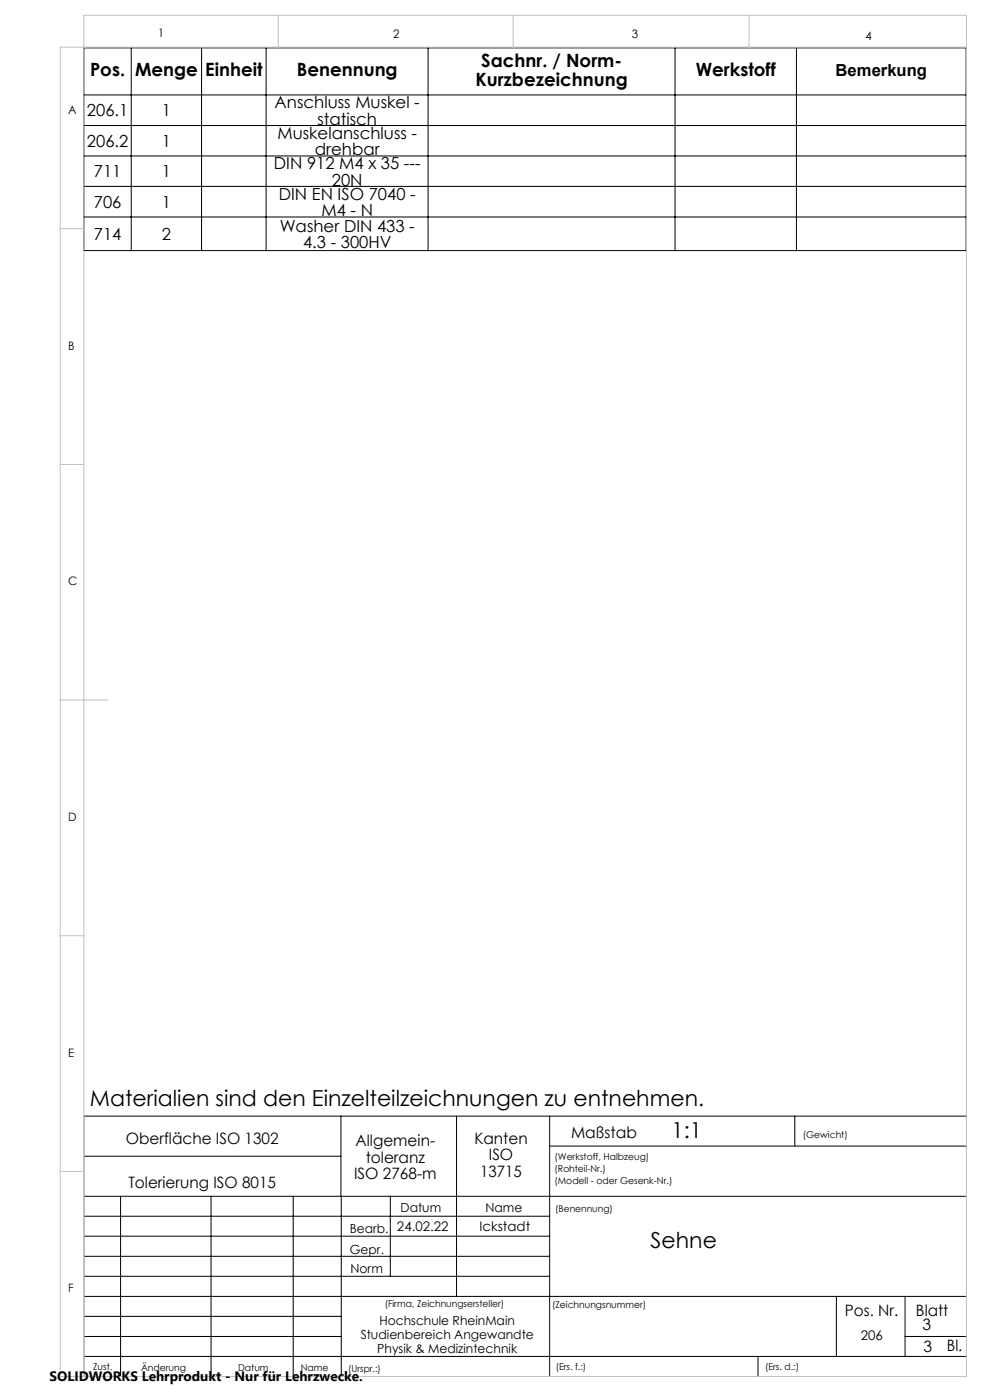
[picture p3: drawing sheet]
<svg xmlns="http://www.w3.org/2000/svg" width="210mm" height="297mm" viewBox="0 0 210 297" stroke-linecap="round" stroke-linejoin="round" font-family="sans-serif">
<defs><g id="words">
<g font-size="4.7">
<text x="19.1" y="234.6">Materialien sind den Einzelteilzeichnungen zu entnehmen.</text>
<text x="142.5" y="241.5">1:1</text>
<text x="138" y="264.7">Sehne</text>
</g>
<g font-size="3.9">
<text x="19.1" y="16.2">Pos.</text>
<text x="28.6" y="16.2">Menge</text>
<text x="43.5" y="16.2">Einheit</text>
<text x="62.9" y="16.2">Benennung</text>
<text x="102.1" y="14.3">Sachnr. / Norm-</text>
<text x="147.6" y="16.2">Werkstoff</text>
<text x="100.8" y="18.2">Kurzbezeichnung</text>
</g>
<g font-size="3.5">
<text x="177.3" y="16.1">Bemerkung</text>
<text x="58.3" y="22.9">Anschluss Muskel -</text>
<text x="18.4" y="24.7">206.1</text>
<text x="34.3" y="24.7">1</text>
<text x="58.9" y="29.4">Muskelanschluss -</text>
<text x="67.3" y="26.5">statisch</text>
<text x="18.4" y="31.2">206.2</text>
<text x="34.3" y="31.2">1</text>
<text x="58.1" y="35.9">DIN 912 M4 x 35 ---</text>
<text x="66.8" y="32.9">drehbar</text>
<text x="19.9" y="37.6">711</text>
<text x="34.3" y="37.6">1</text>
<text x="70.4" y="39.4">20N</text>
<text x="19.9" y="44.1">706</text>
<text x="34.3" y="44.1">1</text>
<text x="59.1" y="42.3">DIN EN ISO 7040 -</text>
<text x="68.2" y="45.9">M4 - N</text>
<text x="19.9" y="50.9">714</text>
<text x="34.3" y="50.9">2</text>
<text x="59.3" y="49.1">Washer DIN 433 -</text>
<text x="64.3" y="52.7">4.3 - 300HV</text>
</g>
<g font-size="3.3">
<text x="26.7" y="242.7">Oberfläche ISO 1302</text>
<text x="75.4" y="243.2">Allgemein-</text>
<text x="100.6" y="242.7">Kanten</text>
<text x="121.1" y="241.4">Maßstab</text>
<text x="27.2" y="251.9">Tolerierung ISO 8015</text>
<text x="75.1" y="250.2">ISO 2768-m</text>
<text x="77.6" y="246.7">toleranz</text>
<text x="101.9" y="249.7">13715</text>
<text x="103.7" y="246.2">ISO</text>
<text x="179.2" y="279.2">Pos. Nr.</text>
<text x="194.3" y="279.2">Blatt</text>
<text x="195.7" y="282.1">3</text>
<text x="195.9" y="286.9">3</text>
<text x="200.8" y="286.7">Bl.</text>
</g>
<text font-size="2.9" x="10.5" y="292.9">SOLIDWORKS Lehrprodukt - Nur für Lehrzwecke.</text>
<g font-size="2.8">
<text x="84.2" y="261.1">24.02.22</text>
<text x="101.7" y="261.1">Ickstadt</text>
<text x="182.6" y="284.4">206</text>
</g>
<g font-size="2.7">
<text x="85" y="257.2">Datum</text>
<text x="103" y="257.1">Name</text>
<text x="74.2" y="261.6">Bearb.</text>
<text x="74.2" y="265.9">Gepr.</text>
<text x="74.3" y="270.1">Norm</text>
<text x="80.5" y="281.1">Hochschule RheinMain</text>
<text x="76.5" y="284.1">Studienbereich Angewandte</text>
<text x="80" y="287.1">Physik &amp; Medizintechnik</text>
</g>
<g font-size="2.5">
<text x="33.6" y="7.8">1</text>
<text x="83.4" y="8.1">2</text>
<text x="134" y="8.2">3</text>
<text x="183.6" y="8.5">4</text>
<text x="14.5" y="24.2">A</text>
<text x="14.5" y="74.2">B</text>
<text x="14.5" y="124.2">C</text>
<text x="14.5" y="174.2">D</text>
<text x="14.5" y="224.2">E</text>
<text x="14.5" y="274.2">F</text>
</g>
<g font-size="2">
<text x="170.3" y="241.4">(Gewicht)</text>
<text x="117.6" y="246.1">(Werkstoff, Halbzeug)</text>
<text x="117.6" y="248.6">(Rohteil-Nr.)</text>
<text x="117.6" y="251.1">(Modell - oder Gesenk-Nr.)</text>
<text x="117.8" y="257.2">(Benennung)</text>
<text x="81.6" y="277.3">(Firma, Zeichnungsersteller)</text>
<text x="117.1" y="277.4">(Zeichnungsnummer)</text>
<text x="19.8" y="290.7">Zust.</text>
<text x="29.9" y="290.9">Änderung</text>
<text x="50.5" y="290.9">Datum</text>
<text x="63.8" y="290.8">Name</text>
<text x="73.9" y="291.1">(Urspr.:)</text>
<text x="117.9" y="290.7">(Ers. f.:)</text>
<text x="162.3" y="290.6">(Ers. d.:)</text>
</g>
</g></defs>
<g fill="none" stroke="#000" stroke-width=".21">
<path d="M17.8 10.2h187.1v43h-187.1zM27.8 10.2v43M42.8 10.2v43M56.4 10.2v43M90.8 10.2v43M143.2 10.2v43M168.9 10.2v43M17.8 20.1h187.1M17.8 26.6h187.1M17.8 33.1h187.1M17.8 39.5h187.1M17.8 46h187.1"/>
<path d="M72.3 236.8v17M96.8 236.8v38.2M116.6 236.8v55.2M168.6 236.8v6.3M205 236.8h-187.2v55.2M17.8 253.8h187.2M17.8 258h98.8M17.8 245.3h54.5M25.6 253.8v38.2M44.8 253.8v38.2M62.2 253.8v38.2M72.4 253.8v38.2"/>
<path d="M82.8 253.8v17M116.6 243.1h88.4M17.8 270.8h98.8M17.8 266.5h98.8M17.8 262.3h98.8M17.8 279.3h54.6M17.8 275h187.2M177.4 275v12.8M192 275v12.8M17.8 287.8h187.2M17.8 283.5h54.6M160.8 287.8v4.2"/>
<path d="M192 283.5h13"/>
</g>
<path d="M59 3.2v6.8M108.9 3.2v6.8M158.9 3.2v6.8M205 10h-192.2v282h192.2v-288.8h-187.2v288.8M12.8 48.5h5M12.8 98.5h5M12.8 148.5h10M12.8 198.5h5M12.8 248.5h5" fill="none" stroke="#c0c0c0" stroke-width=".21"/>
<use href="#words"/>
</svg>
